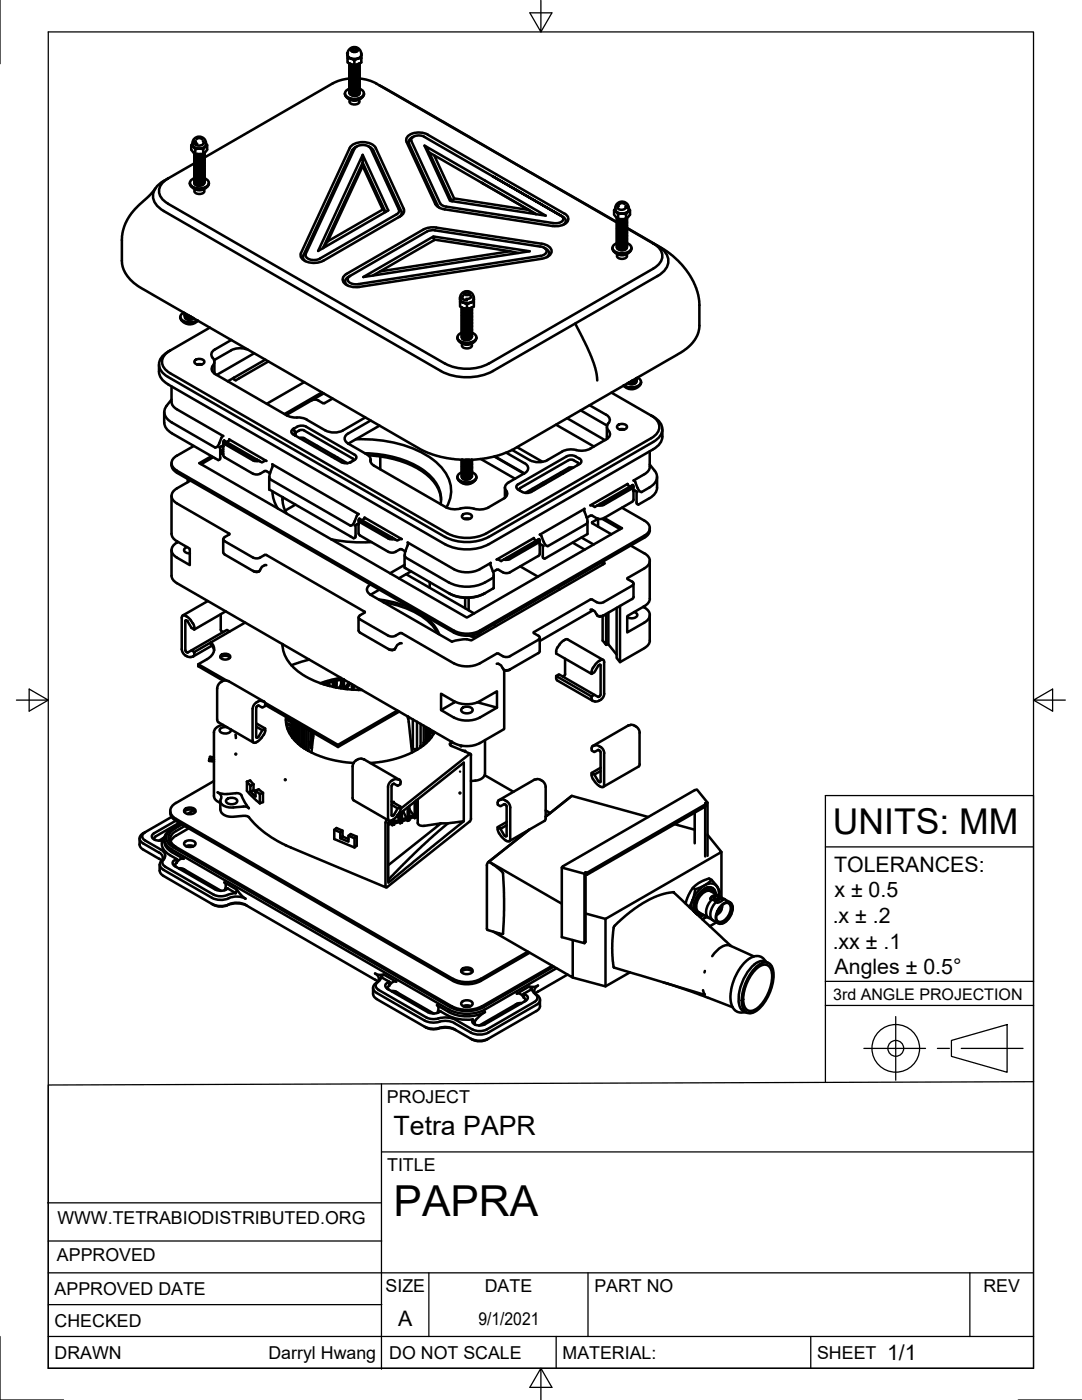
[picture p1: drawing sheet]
<svg xmlns="http://www.w3.org/2000/svg" width="216mm" height="279mm" viewBox="0 0 216 279" stroke-linecap="round" stroke-linejoin="round" font-family="sans-serif">
<defs><g id="words">
<text font-size="8.5" x="78.5" y="242.8">PAPRA</text>
<text font-size="7.1" x="166.2" y="166.5">UNITS: MM</text>
<text font-size="5.3" x="78.5" y="226.5">Tetra PAPR</text>
<g font-size="4.3">
<text x="166.4" y="174">TOLERANCES:</text>
<text x="166.5" y="179.1">x ± 0.5</text>
<text x="166.2" y="184.2">.x ± .2</text>
<text x="166.2" y="189.3">.xx ± .1</text>
<text x="166.5" y="194.4">Angles ± 0.5°</text>
<text x="79.5" y="264.5">A</text>
<text x="177" y="271.4">1/1</text>
</g>
<g font-size="3.5">
<text x="77.2" y="220">PROJECT</text>
<text x="77.3" y="233.7">TITLE</text>
<text x="11.5" y="244.2">WWW.TETRABIODISTRIBUTED.ORG</text>
<text x="11.4" y="251.7">APPROVED</text>
<text x="76.9" y="257.8">SIZE</text>
<text x="96.7" y="257.8">DATE</text>
<text x="118.6" y="257.8">PART NO</text>
<text x="196.2" y="257.8">REV</text>
<text x="10.9" y="258.5">APPROVED DATE</text>
<text x="10.9" y="264.8">CHECKED</text>
<text x="95.5" y="264.5">9/1/2021</text>
<text x="10.9" y="271.2">DRAWN</text>
<text x="53.6" y="271.3">Darryl Hwang</text>
<text x="77.7" y="271.2">DO NOT SCALE</text>
<text x="112.2" y="271.2">MATERIAL:</text>
<text x="163" y="271.2">SHEET</text>
</g>
<text font-size="3.2" x="166.2" y="199.7">3rd ANGLE PROJECTION</text>
</g></defs>
<!-- layer: Visible -->
<g fill="none" stroke="#000" stroke-width=".51">
<path d="M66.4 16.7l-25.6 14.8M68.8 18.6v.2M69.3 11.6h.6l.8 .4v.9l-.8-.1-.6-.3zM69.3 10.6v1M69.4 10.9a1.02 1.02 0 0 0 1.3 .9 1.02 1.02 0 0 0 1.4-.9M69.6 9.9l.6-.4 .9-.1 .7 .5 .3 .6a1.01 1.01 0 0 1-.9 1.2 1.33 1.33 0 0 1-1.9-.9zM69.7 12.7l.2 .4 .7 .3 .8-.1 .3-.4M69.7 13l.3 .5 .6 .2 .8-.1 .3-.4M69.7 13.3l.2 .4 .7 .3 .8-.1 .3-.5M69.7 13.6l.3 .5 .6 .2 .8-.1 .3-.5M69.7 13.9l.2 .4 .7 .3 .9-.2 .2-.4M69.7 14.2l.3 .4 .6 .2h.8l.3-.5"/>
<path d="M69.7 14.4l.2 .4 .7 .3 .9-.1 .2-.4M69.7 14.7l.3 .5 .6 .2 .8-.1 .3-.4M69.7 15l.2 .5 .7 .2 .9-.1 .2-.4M69.7 15.3l.2 .4 .7 .3 .8-.1 .3-.4M69.7 15.6l.2 .4 .7 .3 .8-.1 .3-.5M69.7 15.9l.3 .5 .6 .2 .8-.1 .3-.5M69.7 16.2l.2 .4 .7 .2 .8-.1 .3-.4M69.7 16.4l.2 .5 .7 .2 .8-.1 .3-.4M69.7 16.7l.2 .5 .7 .2 .9-.1 .2-.4M69.7 17l.2 .5 .7 .2 .8-.1 .3-.4M69.7 17.3l.2 .4 .7 .3 .8-.1 .3-.4M69.7 17.6l.3 .5 .6 .2 .8-.1 .3-.4"/>
<path d="M69.7 17.9l.2 .4 .7 .3 .9-.2 .2-.4M69.7 18.2l.2 .4 .7 .2h.8l.3-.5M69.7 18.5l.2 .3 .7 .3 .8-.1 .3-.4M69.7 12.7l.2 .4 .7 .3 .9-.2 .2-.2v-.3M69.7 12.9l.2 .5 .8 .3 .8-.2 .2-.2v-.3M69.7 13.2l.2 .5 .7 .2 .8-.1 .3-.2v-.3M69.7 13.5l.2 .5 .8 .2 .8-.2 .2-.4M69.7 13.8l.2 .4 .7 .3 .8-.1 .3-.2v-.3M69.7 14l.2 .6 .8 .2 .8-.2 .2-.4M69.7 14.3l.2 .5 .7 .3 .8-.1 .3-.2v-.3M69.7 14.6l.2 .5 .8 .3 .8-.2 .2-.2v-.2M69.7 14.9l.2 .5 .7 .3 .8-.2 .2-.1 .1-.4"/>
<path d="M69.7 15.2l.2 .5 .8 .3 .8-.3 .2-.4M69.7 15.5l.2 .4 .7 .3 .8-.1 .3-.2v-.3M69.7 15.7l.2 .6 .8 .2 .8-.2 .2-.4M69.7 16l.2 .5 .7 .3 .8-.1 .3-.2v-.3M69.7 16.3l.2 .5 .8 .3 .8-.2 .2-.4M69.7 16.6l.2 .5 .7 .3 .9-.2 .2-.5M69.7 16.9l.2 .5 .8 .3 .8-.2 .2-.5M69.7 17.2l.2 .5 .7 .2 .8-.1 .3-.2v-.3M69.7 17.5l.2 .5 .8 .2 .8-.2 .2-.4M69.7 17.8l.2 .4 .7 .3 .8-.1 .2-.2 .1-.3M69.7 18l.2 .6 .8 .2 .8-.2 .2-.1v-.3M69.7 18.3l.2 .5 .7 .3 .8-.1 .3-.3v-.2"/>
<path d="M69.7 17.6h.1M69.7 17.9h.1M69.7 18.5h.1M69.7 15.7l-1.8 .3-1.5 .7M69.7 17.7a.94 .94 0 0 0-.9 1 .94 .94 0 0 0 1 .9 2.14 2.14 0 0 0 2.8-.9 1.12 1.12 0 0 0-.9-1M69.8 12.7l.5 .4h.7l.5-.1 .2-.3-.2 .2-.7 .2-.6-.1-.4-.3M69.9 19.9l-.2 .2a.92 .92 0 0 0 1.4 .7 .61 .61 0 0 0 .6-.7l-.1-.2M70 9.9a.8 .8 0 0 0 .7 .5 .8 .8 0 0 0 .8-.5M70.1 9.8l.2-.2 .4-.1 .5 .2 .1 .1M70.2 10.1l.3 .3 .5-.1 .2-.2M70.3 9.6a.63 .63 0 0 1 1 .3 .63 .63 0 0 1-.6 .3 .63 .63 0 0 1-.5-.5zM70.4 13.1h.7"/>
<path d="M70.4 13.4h.7M70.4 13.7h.7M70.4 13.9h.7M70.4 14.2h.7M70.4 14.5h.7M70.4 14.8h.7M70.4 15.1h.7M70.4 15.4h.7M70.4 15.7h.7M70.4 16h.7M70.4 16.2h.7M70.4 16.5h.7"/>
<path d="M70.4 16.8h.7M70.4 17.1h.7M70.4 17.4h.7M70.4 17.7h.7M70.4 17.9h.7M70.4 18.2h.7M70.4 18.5h.7M70.4 18.8h.7M70.5 9.7l-.3 .2M71 9.7l.3 .2-.4-.2h-.5l-.3 .2M71.7 13.2h.1M71.7 14.3h.1"/>
<path d="M71.7 15.5h.1M71.7 16.6h.1M71.7 17.4v.1M71.7 17.7v.1M71.7 18.3h.1M71.7 18.6h.1M71.7 15.7l1.8 .3 1.6 .7 48 27.7M72.1 10.6h.1M72.1 10.6v1M72.1 11.6v.9l-1.4 .4M72.1 11.6l-.6 .1-.8 .3M72.5 19.1a2.11 2.11 0 0 1-3.5 0"/>
<path d="M72.6 18.6a1.51 1.51 0 0 1-1.9 1.3 1.78 1.78 0 0 1-1.9-1.1M75.7 17l28.5 16.5M31.1 37.5l-1.1 1.4-3.1 2.9-.9 1.1-.9 1.6-.7 2.5-.1 5a7 7 0 0 0 4 5.6l55.7 32.1 2.9 1.2 2.7 .6 3.4 .3 3.1-.2 3.4-.7 3.1-1.3 33.2-19.2 1.6-1.2 1.2-1.3 .7-1.3 .2-1.1v-5.3l-.6-2.7-1.2-2.4-1.8-2.5-2.1-1.9-1.4-1-7.3-4.2M33.5 35.6a2.6 2.6 0 0 0-1.2 4l1.2 1 55.3 32a9.7 9.7 0 0 0 8.7 0l32.8-19M37.9 36.5a1.51 1.51 0 0 0 1.9 1.2 1.51 1.51 0 0 0 1.9-1.2M38.2 29l.8 .8v.9M38.4 28.7l-.2 .3v.9l.8 .8M38.7 27.8l.6-.5h.9l.6 .4 .3 .7a1.03 1.03 0 0 1-1.3 1.3 1.07 1.07 0 0 1-1.4-1.1zM38.8 30.6l.3 .3 .8 .1 .5-.1 .3-.4-.3 .4-.6 .2-.8-.2zM38.8 32.6l-6.1 3.5a3.2 3.2 0 0 0-1.8 4.3l1 1.2 .8 .5 55.3 31.9a11.5 11.5 0 0 0 10.4 0l16.4-9.4M38.8 32.5v.1M38.8 34h.1"/>
<path d="M38.8 34.2v.1M38.8 34.8h.1M38.8 35.1h.1M38.8 36h.1M38.8 35.6a.94 .94 0 0 0-.9 .9 .94 .94 0 0 0 .9 .9 2.14 2.14 0 0 0 2.9-.9 1.12 1.12 0 0 0-.9-.9M38.9 37.8l-.1 .2a.92 .92 0 0 0 1.3 .7 .61 .61 0 0 0 .7-.7l-.2-.2M39 29.8l.6-.1 1 .1v.9M39 30.7l.8 .1 .8-.1M39.2 27.8l.6-.2 .5 .2M39.3 30.7l.7 .1M39.4 30.7l.6 .1M39.4 31h.7"/>
<path d="M39.4 31.3h.7M39.4 31.6h.7M39.4 31.9h.7M39.4 32.2h.7M39.4 32.4h.7M39.4 32.7h.7M39.4 33h.7M39.4 33.3h.7M39.4 33.6h.7M39.4 33.9h.7M39.4 34.5h.7M39.4 35h.7"/>
<path d="M39.4 35.6h.7M39.4 36.2h.7M39.4 36.7h.7M40.1 34.2h-.7M40.1 34.7l-.7 .1M40.1 35.3h-.7M40.1 35.9h-.7M40.1 36.4l-.7 .1M40.5 28.2l.2 .2-.1 .3-.8 .4-.9-.3-.1-.3 .2-.3-.1 .3 .4 .2-.3-.4M40.8 30.5l-.2 .6-.7 .2-.8-.1-.3-.2v-.3M40.8 30.8l-.2 .5-.7 .3-.8-.1-.3-.2v-.3M40.8 31.1l-.2 .5-.7 .3-.8-.1-.3-.2v-.3"/>
<path d="M40.8 31.4l-.2 .5-.7 .3-.8-.2-.3-.1v-.4M40.8 31.7l-.2 .5-.7 .2-.8-.1-.3-.1v-.4M40.8 32l-.2 .5-.7 .2-.8-.1-.2-.1-.1-.4M40.8 32.3l-.2 .5-.7 .2-.8-.1-.3-.2v-.3M40.8 32.5l-.2 .6-.7 .2-.8-.1-.3-.2v-.3M40.8 32.8l-.2 .6-.7 .2-.8-.1-.3-.2v-.3M40.8 33.1l-.2 .5-.7 .3-.8-.2-.3-.1v-.3M40.8 33.4l-.2 .5-.7 .3-.8-.2-.3-.1v-.4M40.8 33.7l-.2 .5-.7 .3-.8-.2-.3-.2v-.3M40.8 34l-.2 .5-.7 .2-.8-.1-.3-.2v-.3M40.8 34.2l-.2 .6-.7 .2-.8-.1-.2-.1-.1-.4M40.8 34.5l-.2 .6-.7 .2-.8-.1-.3-.2v-.3"/>
<path d="M40.8 34.8l-.2 .5-.7 .3-.8-.1-.2-.2-.1-.3M40.8 35.1l-.2 .5-.7 .3-.8-.1-.3-.2v-.3M40.8 35.4l-.2 .5-.7 .3-.8-.2-.2-.1-.1-.4M40.8 35.7l-.2 .5-.7 .2-.8-.1-.3-.1v-.4M40.8 36l-.2 .5-.7 .2-.8-.1-.2-.1-.1-.4M40.8 36.3l-.2 .5-.6 .2-.9-.1-.3-.2v-.3M40.8 30.7l-.2 .4-.7 .2-.9-.1-.2-.4M40.8 30.9l-.2 .5-.8 .2-.8-.1-.2-.4M40.8 31.2l-.2 .4-.7 .3-.9-.1-.2-.4M40.8 31.5l-.2 .5-.8 .2-.8-.2-.2-.3M40.8 31.8l-.2 .4-.7 .3-.9-.2-.2-.4M40.8 32.1l-.2 .4-.8 .3-.8-.2-.2-.4"/>
<path d="M40.8 32.4l-.2 .4-.7 .3-.8-.1-.3-.4M40.8 32.7l-.2 .4-.8 .3-.8-.2-.2-.4M40.8 33l-.2 .3-.7 .3-.8-.1-.3-.4M40.8 33.2l-.2 .5-.8 .2-.8-.2-.2-.3M40.8 33.5l-.2 .4-.7 .3-.9-.1-.2-.4M40.8 33.8l-.3 .5-.7 .2-.8-.2-.2-.3M40.8 34.1l-.2 .4-.7 .3-.8-.1-.3-.4M40.8 34.4l-.2 .4-.8 .3-.8-.2-.2-.4M40.8 34.7l-.2 .4-.7 .2-.8-.1-.3-.4M40.8 35l-.3 .4-.7 .2-.8-.1-.2-.4M40.8 35.2l-.2 .4-.7 .3-.8-.1-.3-.4M40.8 35.5l-.2 .5-.8 .2-.8-.2-.2-.3"/>
<path d="M40.8 35.8l-.2 .4-.7 .3-.8-.1-.3-.4M40.8 36.1l-.2 .4-.8 .3-.8-.2-.2-.4M40.8 36.4l-.2 .4-.7 .3-.8-.2-.3-.2M40.8 30.7h.1M40.8 31.8h.1M40.8 33h.1M40.8 33.8h.1M40.8 34.1h.1M40.8 34.7h.1M40.8 34.9v.1M40.8 35.8h.1M41.1 28.8a1.23 1.23 0 0 1-1.7 .8l-.8-.3-.2-.5"/>
<path d="M41.1 28.7l.2 .3v.9l-.7 .8M41.3 29l-.7 .8M41.6 37a2.11 2.11 0 0 1-3.6 0M70 29.2a3.8 3.8 0 0 1 4.8 0l5.8 12.5a1.13 1.13 0 0 1-.7 1.5l-15.4 8.8a4 4 0 0 1-4.2-.3l-.3-.8v-.4zM70.3 30l-9.8 21M71.2 29.3l-.9 .7M72.4 30.9l5.1 11.1-14 8.1 8.9-19.2v1.5l-7.9 17.1 .9-1.3 7-15.1v-.7l4.5 9.9-.5-.5-4-8.7M73.6 29.3l.6 .3 .3 .4 5.6 12.1a.95 .95 0 0 1-.6 1.3M74 29.7l5.6 12.1M74 29.7a2.18 2.18 0 0 0-3.3 0l-9.7 21a1.27 1.27 0 0 0 1.6 1.2l1.2-.3M82.1 28.2l5.7 12.3a1.53 1.53 0 0 0 1.2 .7l21.5 3.3M82.1 28.1a1.15 1.15 0 0 1 1.5-1.1l1.1 .3 13.6 7.9"/>
<path d="M82.1 27.5a.89 .89 0 0 0-.5 1.1l5.7 12.4 .4 .5M82.5 27.3l-.4 .2M84.7 29.1l5.1 11 19.1 2.9-24.2-13.9 1 1.3 4.4 9.7M85.7 30.4l.9 .6 4 8.6-.3 .6M86.6 31l9.5 5.4M90.6 39.6l14.9 2.3M96.1 36.4l10.9 6.3zM104.2 33.5l17.8 10.2 1.1 .7 .2 .4 .7 .2 .7-.1 .4-.4v-.3M60.5 51a.88 .88 0 0 0 .4 1.1M69.8 55.1a1.15 1.15 0 0 0-.8 1.5l.3 .4M69.9 55.1l-.4 .2a.99 .99 0 0 0 1.1 1.4h.9M76.4 41.8l-11 6.4"/>
<path d="M79.6 41.8a.74 .74 0 0 1-.4 1l-15.4 8.8M84.5 45.8l-15.3 8.9a1.23 1.23 0 0 0-.8 1.3 1.23 1.23 0 0 0 1.1 1 4.1 4.1 0 0 0 2.2 .3l36.4-5.7a2 2 0 0 0 2-1.5 2 2 0 0 0-2-1.5M85.2 46.2l-15.4 8.9M86.5 47.2l19.2 2.9-33.2 5.2 14-8.1 .1 .7M86.8 46l21 3.2M86.8 46h-.9l-.7 .2M87 45.4l21.1 3.2M87.1 45.4l-1.7 .1-.9 .3M91.8 59.4v.3a.46 .46 0 0 0 0 .5 .46 .46 0 0 0 .5 .2l.9 .3M91.8 59.7l.1-.7 .2-.3 .4-.4 .5-.2 .6 .1 .6 .4 .3 .6v.5M91.8 59.7a1.57 1.57 0 0 0 2.8 0M91.8 59.7a1.58 1.58 0 0 0 2.8 0"/>
<path d="M91.8 59.6v.1M92.4 59l-.2 .3 .1 .3 .9 .4M92.6 58.6l.6-.2 .5 .2M92.8 58.3a.63 .63 0 0 1 .9 .3 .63 .63 0 0 1-.6 .3 .63 .63 0 0 1-.5-.4zM93.9 59l.1 .3-.2 .2-.8 .1M94.5 59.4h.1M94.5 59.6l.1 .1M94.6 59.4v.9M101.8 50.1l-26 4.1M103.4 50.5l-16.6-2.7-12.4 7.2M107.8 49.2a.97 .97 0 0 1 1 .4 .97 .97 0 0 1 0 1l-1 .5-36.3 5.6M108.6 49.4a1.14 1.14 0 0 1 .8 1.6l-.3 .3"/>
<path d="M112 43.1l-13.7-7.9 14 8.1a.84 .84 0 0 1 .6 .7 .84 .84 0 0 1-.4 .8M112 43.1l.3 .2a.89 .89 0 0 1-1 1.2h-.8M112.6 42.7l-27.2-15.8a3.5 3.5 0 0 0-4.3 .6v.8l5.8 12.4a2.33 2.33 0 0 0 1.8 1.1l21.5 3.3M112.7 42.6a1.16 1.16 0 0 1 .7 1.3 1.16 1.16 0 0 1-1.1 1l-1 .2h-1.1M122.2 49.5v.1M122.2 49.6a1.96 1.96 0 0 0 2.5 1 1.36 1.36 0 0 0 1.3-1M122.5 42l.8 .7v.9l-.8-.8zM122.8 41.7l-.3 .3M123.1 43.6v.1M123.1 44.5h.1M123.1 45.6v.1M123.1 46.8h.1"/>
<path d="M123.1 47.9h.1M123.1 48.5h.1M123.1 48.8h.1M123.1 49.1h.1M123.2 43.5l.8 .4 .8-.2M123.3 50.8l-.2 .2a.92 .92 0 0 0 1.4 .6 .61 .61 0 0 0 .6-.6l-.1-.2M123.3 42.7h1.6v.9M123.3 43.6l.5 .1 1.1-.1M123.4 41.1l-.2 .2 .1 .3 .6 .3 .8-.2 .2-.4M123.4 40.8v.1M123.7 44.1h.7M123.7 44.7h.7"/>
<path d="M123.7 45.3h.7M123.7 45.8h.7M123.7 46.4h.7M123.7 47h.7M123.7 47.6h.7M123.7 48.1h.7M123.7 48.7h.7M123.7 49.3h.7M123.7 49.9h.1M124.4 43.8l-.7 .1M124.4 44.4h-.7M124.4 45h-.7"/>
<path d="M124.4 45.6h-.7M124.4 46.1h-.7M124.4 46.7h-.7M124.4 47.3h-.7M124.4 47.8l-.7 .1M124.4 48.4h-.7M124.4 49h-.7M124.4 49.6h-.7M124.4 49.8l-.6 .1M124.7 40.7l-.6-.2-.5 .3M124.8 43.6l-.3 .2-.7 .1-.7-.4 .1 .4 .6 .2 .9-.1 .4-.5-.2 .4-.8 .3-.8-.2-.2-.3M124.9 41.1l.2 .4"/>
<path d="M124.9 42.7l.8-.7v.8l-.8 .8M124.9 41.2l.4 .2M125.1 43.6v.3l-.2 .3-.8 .2-.9-.2-.1-.4M125.1 43.9l-.2 .5-.7 .3-.9-.2-.2-.4M125.1 44.5l-.2 .5-.7 .3-.9-.2-.2-.5M125.1 44.8v.3l-.2 .2-.8 .3-.9-.3-.1-.4M125.1 45.1l-.2 .5-.7 .2-.9-.1-.2-.5M125.1 45.4v.2l-.2 .3-.8 .2-.9-.2-.1-.4M125.1 45.6l-.2 .5-.7 .3-.9-.2-.2-.4M125.1 45.9v.3l-.2 .3-.8 .2-.9-.2-.1-.4M125.1 46.2l-.2 .5-.7 .3-.9-.2-.2-.4M125.1 46.5v.3l-.2 .2-.8 .3-.9-.2-.1-.4"/>
<path d="M125.1 46.8l-.2 .5-.7 .3-.9-.2-.2-.5M125.1 47.1v.2l-.2 .3-.8 .3-.8-.2-.2-.5M125.1 47.3l-.2 .6-.7 .2-.9-.2-.2-.4M125.1 47.6v.3l-.2 .3-.8 .2-.9-.2-.1-.4M125.1 47.9l-.2 .5-.7 .3-.9-.2-.2-.4M125.1 48.2v.3l-.2 .2-.8 .3-.9-.2-.1-.4M125.1 48.5l-.2 .5-.7 .3-.9-.2-.2-.5M125.1 48.8v.3l-.2 .2-.8 .3-.9-.3-.1-.4M125.1 49.1l-.2 .5-.7 .2-.9-.1-.2-.5M125.1 49.4l-.1 .2-.3 .3h-.9M125.1 43.8l-.3 .5-.6 .2-.8-.2-.3-.4M125.1 44l-.2 .5-.8 .2-.8-.1-.2-.4"/>
<path d="M125.1 44.3l-.3 .6-.6 .1-.7-.1-.4-.4M125.1 44.6l-.2 .4-.8 .3-.8-.2-.2-.3M125.1 44.9l-.3 .5-.6 .2-.8-.1-.3-.4M125.1 45.2l-.2 .4-.8 .3-.8-.2-.2-.4M125.1 45.5l-.3 .5-.6 .2-.8-.1-.3-.4M125.1 45.8l-.2 .4-.8 .3-.8-.2-.2-.4M125.1 46.1l-.3 .5-.6 .1-.8-.1-.3-.4M125.1 46.3l-.2 .5-.8 .2-.8-.1-.2-.4M125.1 46.6l-.3 .5-.6 .2-.7-.1-.4-.4M125.1 46.9l-.2 .4-.8 .3-.8-.2-.2-.3M125.1 47.2l-.3 .5-.6 .2-.8-.1-.3-.5M125.1 47.5l-.2 .4-.8 .3-.8-.2-.2-.4"/>
<path d="M125.1 47.8l-.3 .5-.6 .2-.7-.1-.4-.5M125.1 48l-.2 .5-.8 .2-.8-.1-.2-.4M125.1 48.3l-.3 .6-.6 .1-.7-.1-.4-.4M125.1 48.7l-.2 .3-.8 .3-.7-.1-.3-.4M125.1 49l-.3 .4-.6 .2-.7-.1-.4-.4M125.1 49.2l-.2 .4-.8 .3-.8-.2-.2-.4M125.1 45.5h.1M125.1 48.6v.1M125.1 48.9v.1M125.1 45.6l5.2 3M125.1 48.5a.94 .94 0 0 1 .9 1 .94 .94 0 0 1-.9 .9 2.14 2.14 0 0 1-2.9-.9 1.12 1.12 0 0 1 .9-1M125.5 41.7l.2 .3"/>
<path d="M125.5 41.7a1.23 1.23 0 0 1-1.7 .9l-.9-.4-.1-.5M125.5 41.8a1.58 1.58 0 0 1-2.7 0v-.5l.4-.7 .4-.3 .6-.1 .5 .2 .5 .4 .3 .5v.5M125.9 50a2.11 2.11 0 0 1-3.6 0M126 49.5v.1M130.3 48.6a5.2 5.2 0 0 1 3 2.8 3.3 3.3 0 0 1-2.1 3.7l-16.4 9.5 2.3 4.6 1.1 2.4 .8 2.7 .2 1.6M130.4 48.6a2.6 2.6 0 0 1 1.2 4l-1.2 1M31.7 72.7a3.4 3.4 0 0 0 1.8 4M33.5 76.7l55.3 31.9M33.9 69.9a2.4 2.4 0 0 0-1.6 2.3 2.4 2.4 0 0 0 1.7 2.3l55.2 31.9a8.7 8.7 0 0 0 7.9 0l32.8-18.9M34 70a3.2 3.2 0 0 0-2.2 3 3.3 3.3 0 0 0 1.7 2.2l55.3 31.9a9.6 9.6 0 0 0 8.7 0l32.8-18.9a2.62 2.62 0 0 0 1.3-4l-1.2-1-8.4-4.8M34.2 77.1v3.1a1.76 1.76 0 0 0 1.1 1.5M34.2 79.7a3.2 3.2 0 0 0-1.4 2.8 2.74 2.74 0 0 0 1.5 1.8l8.6 5a.94 .94 0 0 0 .9-.8l.4-1.1"/>
<path d="M36 63.2a1.31 1.31 0 0 0 1.3 1.2h1.4l.8-.4a2.08 2.08 0 0 1-3.4-.2M36.7 62.4a.86 .86 0 0 0-.7 .8 .86 .86 0 0 0 .7 .9l1.2 .2 .8-.1 .7-.3M36.9 62.7l.1 .3 .3 .2h.8h-.7M36.9 62.5l.2 .3 .5 .1M36.9 63l.1 .3 .5 .2 .9-.1M36.9 63h.1M36.9 62.5l.6 .4M36.9 62.6l.1 .4 .4 .2h.6M36.9 62.9v.2l.3 .3 .6 .1 .6-.1M36.9 63.2l.1 .3 .4 .2h.8l.4-.2M36.9 63.4l.8 .4 1-.3M37.4 62.9l.3 .1"/>
<path d="M38.2 63.5h-.8M38.9 72a1.25 1.25 0 0 1 1.9 .2 1.16 1.16 0 0 1-2 0zM39.3 72.7h1zM41.9 65.4l-7.9 4.6M42.5 73a1.03 1.03 0 0 0 .5 1.7l14.3 8.2 1.1 .4 1.7 .1 .8 .2 4 2.3a4 4 0 0 0 3.6 0l4.4-2.6M42.8 72.2l-.1 2.3M46.1 67.9l-3.2 1.8a1.13 1.13 0 0 0-.2 2 1.08 1.08 0 0 1-.2 1.3M46.2 67.8l-.1 .1M46.7 75.4h.1M46.7 75.4v.3M46.7 75.7l.3 .2M49.4 69.7a4.4 4.4 0 0 0-3.3 .2l-3.4 2"/>
<path d="M50.7 70.5l-7.5 4.3M52.9 71.8l-7.5 4.3M53.6 72.1l-6.6 3.8M60.7 76.3l-7.5 4.3M62.1 79.9a1.57 1.57 0 0 1 1.4 0M63.5 79.9l.9 .6M64.2 78.3l-7.4 4.3M64.6 78.5l-7.5 4.3M66.4 79.5l-1.6 1M91.3 67.3a1.51 1.51 0 0 0 1.9 1.2 1.51 1.51 0 0 0 1.9-1.2M91.8 60.3v.9l.7 .3 .7 .1M92.2 61.4l.2 .3 .6 .3 .8-.1 .4-.5"/>
<path d="M92.2 61.6l.2 .4 .7 .3 .8-.2 .3-.4M92.2 61.9l.2 .4 .6 .2 .8-.1 .4-.4M92.2 62.1l.2 .4 .7 .3 .8-.1 .3-.4M92.2 62.4l.2 .4 .6 .3 .8-.1 .4-.4M92.2 62.7l.2 .4 .7 .3 .8-.2 .3-.4M92.2 63l.2 .4 .6 .3 .8-.1 .4-.4M92.2 63.3l.2 .4 .7 .3 .8-.2 .3-.4M92.2 63.6l.2 .4 .6 .2 .8-.1 .4-.4M92.2 63.8l.2 .5 .7 .2 .8-.1 .3-.4M92.2 64.2l.2 .3 .6 .3 .8-.1 .4-.4M92.2 64.4l.2 .4 .7 .3 .8-.2 .3-.3M92.2 64.7l.2 .4 .6 .3 .8-.1 .4-.4"/>
<path d="M92.2 65l.2 .4 .7 .3 .7-.1 .4-.4M92.2 65.3l.2 .4 .6 .3 .8-.2 .4-.4M92.2 65.6l.2 .4 .7 .3 .8-.2 .3-.4M92.2 65.8l.2 .5 .6 .2 .8-.1 .4-.4M92.2 66.2l.2 .3 .7 .3 .8-.1 .3-.4M92.2 66.4l.3 .5 .5 .2 .8-.1 .4-.4M92.2 66.7l.2 .4 .7 .3 .8-.2 .3-.4M92.2 67l.2 .4 .6 .3 .8-.1 .4-.4M92.2 67.3l.1 .3M92.2 61.8v.1M92.2 63h.1M92.2 64.1v.1"/>
<path d="M92.2 65h.1M92.2 65.3h.1M92.2 66.1v.1M92.2 61.7l.2 .6 .8 .2 .8-.2 .1-.4M92.2 62l.2 .5 .7 .3 .9-.2 .1-.2v-.3M92.2 62.3l.2 .5 .8 .3 .8-.3 .1-.4M92.2 62.6l.2 .5 .7 .3 .9-.2 .1-.3v-.2M92.2 62.9l.2 .5 .8 .2 .8-.2 .1-.4M92.2 63.1l.2 .5 .7 .3 .9-.2 .1-.2v-.2M92.2 63.4l.2 .6 .8 .2 .8-.2 .1-.2v-.2M92.2 63.7l.2 .5 .7 .3 .9-.2 .1-.2v-.2M92.2 64l.2 .5 .8 .3 .8-.2 .1-.4"/>
<path d="M92.2 64.3l.2 .5 .7 .3 .9-.2 .1-.2v-.3M92.2 64.6l.2 .5 .8 .3 .8-.3 .1-.4M92.2 64.9l.2 .5 .7 .2 .9-.2 .1-.2v-.2M92.2 65.2l.2 .5 .8 .2 .8-.2 .1-.4M92.2 65.4l.2 .5 .7 .3 .9-.2 .1-.2v-.2M92.2 65.7l.2 .6 .8 .2 .8-.2 .1-.4M92.2 66l.2 .5 .7 .3 .9-.2 .1-.2v-.3M92.2 66.3l.2 .5 .8 .3 .8-.2 .1-.2v-.3M92.2 66.6l.2 .5 .7 .3 .9-.2 .1-.2v-.3M92.2 66.9l.2 .5 .8 .2 .8-.2 .1-.4M92.2 67.1v.4l.6 .4 .8-.1 .4-.3M92.3 67.6l.5 .3"/>
<path d="M92.3 68.6l-.1 .2a.92 .92 0 0 0 1.3 .7 .61 .61 0 0 0 .6-.7l-.1-.2M92.9 61.6h.7M92.9 61.9h.7M92.9 62.2h.7M92.9 62.5h.7M92.9 62.8h.7M92.9 63.1h.7M92.9 63.4h.7M92.9 63.6h.7M92.9 63.9h.7M92.9 64.2h.7M92.9 64.5h.7"/>
<path d="M92.9 64.8h.7M92.9 65.1h.7M92.9 65.3l.7 .1M92.9 65.6h.7M92.9 65.9h.7M92.9 66.2h.7M92.9 66.5h.7M92.9 66.8h.7M92.9 67.1h.7M92.9 67.4h.7M92.9 67.6h.7M93.9 61.5l-1 .1"/>
<path d="M94 61.4l-.7 .3-.7-.2M94.1 61.4l-.1 .3-.7 .2-.7-.1-.4-.4v.1l.2 .4 .7 .3 .9-.2 .1-.2v-.2M94.1 66.4a.94 .94 0 0 1 1 .9 .94 .94 0 0 1-1 1 2.14 2.14 0 0 1-2.8-1 1.12 1.12 0 0 1 .9-.9M94.2 62h.1M94.2 63.1v.1M94.2 64.3h.1M94.2 65.1v.1M94.2 65.4h.1M94.2 66h.1M94.2 66.3h.1M94.2 67.1v.1M94.6 60.3v.9l-.7 .3-.7 .1v-.9"/>
<path d="M94.6 60.3l-.8 .1-.6 .3M94.9 67.8a2.11 2.11 0 0 1-3.5 0M125.6 76.6h.1M126 76l.6-.1 .4-.4-.4 .4-.6 .2M126.3 76l-.3 .1M126.3 76.6h-.6M127 75.5v.3l-.4 .4-1 .1M127 75.8a1.08 1.08 0 0 1-1.7 .7M127 76.1l-.1 .4-.3 .1h-.9M127 75.7l-.1 .3-.4 .2-.9 .1h.7M127 75.9a1.16 1.16 0 0 1-1.7 .6M127 75.7h.1"/>
<path d="M127.2 75.4a.86 .86 0 0 1 .7 .8 .86 .86 0 0 1-.7 .9l-1.2 .2-.8-.1-.7-.3M127.8 76.7a2.11 2.11 0 0 1-3.4 .2M127.9 76.2a1.26 1.26 0 0 1-1.3 1.2h-1l-1.2-.5M32.8 82.2v2.2a2.63 2.63 0 0 0 1.5 2.1l9.3 5.3M34.2 92.4a1.8 1.8 0 0 0 1.1 1.9M34.2 99v7.5M35.3 81.7l9.3 5.3-.4 .4M35.3 94.3l55.3 32a5.7 5.7 0 0 0 5.1 0l32.9-19a1.74 1.74 0 0 0 1-1.9M35.3 93.9l55.3 32a5.7 5.7 0 0 0 5.1 0l32.9-19a1.57 1.57 0 0 0 1.1-1.5 1.57 1.57 0 0 0-1.1-1.5l-4.5-2.6M35.3 97.5a1.57 1.57 0 0 0-1.1 1.5 1.57 1.57 0 0 0 1.1 1.5M35.3 90.9a1.57 1.57 0 0 0-1.1 1.5 1.57 1.57 0 0 0 1.1 1.5M37.5 95.6v.6"/>
<path d="M38 95.9l-2.7 1.6M38.7 89l-3.4 2M42.2 91l-2.4 1.4 53.4 30.9 30.9-17.9-3.5-2M42.5 91.2l-2.4 1.4M43.9 89.2v2.3l-.3 .3M43.9 90.6h.7M44.2 89.1l-.4 .2M44.2 89h.3M44.5 88.2v2.7M44.5 90.1l-.6 .3M44.5 89.7l-.6 .3M44.6 90.9l.2 .4 5.7 3.2a1.57 1.57 0 0 0 1.4 0"/>
<path d="M44.7 87.9l.1 .1M44.7 87.9l-.1 .3 .2 .4 5.7 3.3 .6 .1h.6M44.8 88l6.9 4M44.8 88l.2 .3 5.7 3.3 .6 .1M45.2 88.2l.5-.3v-.2l7.4 4.3h-.3l-.5 .3-.6-.3M53.7 95.2v2.5l16.3 9.4a.5 .5 0 0 0 .5 .3 .5 .5 0 0 0 .5-.5v-2.1M53.8 94.4l-.8-.4-1.1 .6M53.9 95.7l16 9.2a.94 .94 0 0 0 .9-.9M54.3 92.7v.5a2.69 2.69 0 0 0-.4 2.5M54.3 92.7l17.2 9.9M54.4 98.1l.2 1.7 .8 1.7M56.4 99.2l.1 1.7 .7 1.6"/>
<path d="M56.4 99.2v.6M58.5 86.7l9.6 5.5M58.5 85.6l-.4 .6 .4 .5M58.5 85.6h.1M58.5 85.6a2.24 2.24 0 0 1 2.6-.4l9.6 5.5 .4 .6a1.85 1.85 0 0 1-1.1 .9M58.5 85.6l.4 .7a1.6 1.6 0 0 1 1.8-.4l9.6 5.6 .2 .1-.2 .4M58.5 85.6l.4 .7v.7M59 86.3l-.3 .2 .2 .4M59.8 87.4h.9l8.6 5.1M63.4 89l-.6 .2M64.4 80.4h.4M66.8 91l-.6 .1"/>
<path d="M67.3 91.3l-.6 .1M68.1 92.2l.7 .2 1.1-.2M69.5 88.5l3.7 2.2M70 92.2h-.1M71 87.7a25 25 0 0 1 15.3 4 7.6 7.6 0 0 1 3.5 7.8l-.7 1.8M72.8 90.5a20.8 20.8 0 0 1 12.3 3.8 6.5 6.5 0 0 1 2.8 6.3M73.2 90.7a1.19 1.19 0 0 1 .7 1.1M73.5 90.9a19.8 19.8 0 0 1 12.2 4.3 6.8 6.8 0 0 1 2.3 4.6M73.9 91.8a1.19 1.19 0 0 0 .7 1.1l14.4 8.3M73.9 91.7v.4M74 83.9l-4.5 2.6a1.08 1.08 0 0 0-.7 1 1.08 1.08 0 0 0 .7 1M75.7 84.9l-6.2 3.6"/>
<path d="M75.9 91.1v2.6M91.3 95.3a1.96 1.96 0 0 0 2.5 1 1.36 1.36 0 0 0 1.3-1M91.3 95.2v.1M92.2 92l.2 .4 .7 .3 .8-.2 .3-.3M92.2 92.3l.2 .4 .6 .2h.8l.4-.5M92.2 92.6l.2 .4 .7 .2 .8-.1 .3-.4M92.2 92.8l.2 .5 .6 .2 .8-.1 .4-.4M92.2 93.2l.2 .3 .7 .3 .8-.1 .3-.4M92.2 93.4l.2 .5 .6 .2 .8-.1 .4-.4M92.2 93.7l.2 .4 .7 .3 .8-.1 .3-.5M92.2 94l.2 .4 .6 .3 .8-.1 .4-.5M92.2 94.3l.2 .4 .7 .3 .8-.2 .3-.4"/>
<path d="M92.2 94.6l.2 .4 .6 .2 .8-.1 .4-.4M92.2 94.8l.2 .5 .7 .2 .8-.1 .3-.4M92.2 95.1l.1 .3M92.2 92h.1M92.2 92.3h.1M92.2 92.6h.1M92.2 93.1v.1M92.2 94.3h.1M92.2 91.9l.2 .5 .6 .2 1-.1 .1-.3v-.2M92.2 92.1l.2 .5 .7 .3 .9-.2 .1-.2v-.2M92.2 92.4l.2 .5 .6 .3 1-.2 .1-.2v-.2M92.2 92.7l.2 .5 .7 .3 .9-.2 .1-.2v-.2"/>
<path d="M92.2 93l.2 .5 .6 .3 1-.2 .1-.2v-.3M92.2 93.3l.2 .5 .7 .3 .9-.2 .1-.2v-.3M92.2 93.6l.2 .5 .6 .2 1-.1 .1-.2v-.3M92.2 93.9l.2 .5 .7 .2 .9-.2 .1-.2v-.2M92.2 94.1l.2 .5 .6 .3 1-.2 .1-.2v-.2M92.2 94.4l.2 .5 .7 .3 .9-.2 .1-.2v-.2M92.2 94.7l.2 .5 .6 .3 1-.2 .1-.2v-.3M92.2 95l.1 .4 .6 .3 .8-.1 .3-.3M92.3 95.4l.5 .3M92.3 91.8l.8 .3 .8-.1 .2-.2-.6 .3-.8-.1-.4-.2M92.9 91.8h.7M92.9 92.1h.7"/>
<path d="M92.9 92.4h.7M92.9 92.6h.7M92.9 92.9h.7M92.9 93.2h.7M92.9 93.5h.7M92.9 93.8h.7M92.9 94.1h.7M92.9 94.3h.7M92.9 94.6h.7M92.9 94.9h.7M92.9 95.2h.7M92.9 95.5h.7"/>
<path d="M93.1 91.8h.3M93.6 91.8h-.7M94.1 91.8l-.1 .3-.7 .3-.6-.1-.5-.5 .1 .3 .7 .3 .8-.1 .4-.5M94.1 94.2a.94 .94 0 0 1 1 1 .94 .94 0 0 1-1 .9 2.14 2.14 0 0 1-2.8-.9 1.12 1.12 0 0 1 .9-1M94.2 92.1v.1M94.2 92.4h.1M94.2 93h.1M94.2 93.3h.1M94.2 94.1h.1M94.9 95.7a2.11 2.11 0 0 1-3.5 0M95.1 95.2v.1M95.9 91.6l6.9 3.9"/>
<path d="M98.6 91.1l5.9 3.4M98.7 91.1l5.9 3.4-3.1 1.8a1.07 1.07 0 0 0-.5 1.6M100.8 97.3v2M101 97.9a1.03 1.03 0 0 1-.5 1.6l-3 1.8M101 90.3l3.6 2.1M102.2 89.8l3.5 2a3.9 3.9 0 0 0 3.5 0M103.2 89.2l5 3M103.4 96.7l9.6-5.6a2.32 2.32 0 0 1 3 1l-.4 .5-9.6 5.6-1.1 .2-.7-.2M103.4 97.7l.8 .5M103.4 96.6l-.4 .6 .4 .5M104.7 92.4a1.08 1.08 0 0 1 .7 1 1.08 1.08 0 0 1-.7 1.1M106.2 97.5l.5 .3"/>
<path d="M108 96.5l.4 .3M108.4 96.3l.4 .3M110.9 84.8l7.6 4.3M111.9 94.3l.4 .2M112.2 90.1l-3 1.7M113.2 83.5l7.5 4.3M113.5 91.8l-9.7 5.6-.2 .2 .2 .4M113.5 93.4l-8.7 5M113.5 91.8l.2-.1a1.81 1.81 0 0 1 1.7 .8l-.2 .3M114.4 93.3l-.9 .1M115 89.8l-1.5-.1-1.3 .4M115.9 81.9l5 2.9"/>
<path d="M117.6 80.9l3.3 1.9M121 82.8a1.12 1.12 0 0 1 .2 1.9 1.09 1.09 0 0 0 .3 1.3M121 84.8l.2 .1M121 87.7l-3.6 2-1.4 .3-1-.2M121.1 85.2v2M121.1 87.2l.1 .4M121.4 86a1.03 1.03 0 0 1-.4 1.7M123.2 85a1.25 1.25 0 0 1 1.9 .2 1.16 1.16 0 0 1-2 0zM123.6 85.7h1zM125.2 96.6l-7.4 4.3M125.2 96.8l.6 .3M125.3 96.6v.2"/>
<path d="M126.1 97.5l-5.6 3.3-.6 .1-.7-.1M126.2 96.8l-.2 .4-5.7 3.3-.6 .1M126.3 96.8l-7.1 4.1M126.3 96.8l.1 .2-.3 .5M126.4 97.1v2.6l-.3 .4M126.4 95.9l.4 .3M126.4 97.9h.4l.4 .3M129.6 90.1l.1 3a1.76 1.76 0 0 1-1.1 1.5l-2.2 1.3M129.6 92.7a3.2 3.2 0 0 1 1.5 2.8 4.5 4.5 0 0 1-3.2 2.7 3 3 0 0 1-1.1-2M129.9 82.9a2.39 2.39 0 0 1 1.7 2.3 2.39 2.39 0 0 1-1.7 2.3M131.1 95.2v2.1a2.53 2.53 0 0 1-1.5 2.1l-1.6 1a.5 .5 0 0 1-.6 .2 .5 .5 0 0 1-.4-.4v-2.1M132.2 85.7a3.4 3.4 0 0 1-1.8 3.9l-32.9 19"/>
<path d="M34.2 106.5a1.76 1.76 0 0 0 1.1 1.5M34.2 109.8v5.1a1.76 1.76 0 0 0 1.1 1.5M35.3 100.5l10.4 6v.2l-1.1 .7v.4l5.9 3.5a1.61 1.61 0 0 0 1.4 0M35.3 116.4l55.3 31.9a5.8 5.8 0 0 0 5.1 0l4.9-2.8v-11.8M35.3 108l2.6 1.5v3.3l-2.6-1.5M35.3 108.3a1.57 1.57 0 0 0-1.1 1.5 1.57 1.57 0 0 0 1.1 1.5M35.5 108.2l-.2 .1M37.3 109.2a.63 .63 0 0 0-.5 .7 1.21 1.21 0 0 0 1.1 .5M41.5 120l-5 2.8M44.5 107.6l.1 2.6 .1 .3 6 3.5 .7 .2 .3-.2 .2-.3M50.5 113.9l.6 .2 .6-.1M51.9 111.3l.9-.5h.3l19.7 11.4-1 .6"/>
<path d="M52.8 112.8l-.5 .3-.4 .6M52.8 112.8h.3M58.9 100.7l-2 1.2M66.1 107.6a30.1 30.1 0 0 0 8 .6M71.2 104.6l-.4 .3M71.2 104.6h.4M71.5 103.8v2.7M71.6 102.6l-.3 .1-.5 1.4M71.6 106.5l.3 .4M71.8 103.6l.2 .3 5.7 3.3 .6 .1M71.8 104.2l5.7 3.3M71.8 106.9l5.7 3.2"/>
<path d="M71.9 104.2l-.3-.2 .1-.5 6.6 3.8M72.2 103.8l.5-.3v-.2l7.5 4.3h-.4l-.5 .3-.6-.3M74 116.6a1.08 1.08 0 0 0-.8 1.1 1.08 1.08 0 0 0 .8 1M75.6 119.6a16.6 16.6 0 0 1 11.1 5.3l.9 1.7M75.7 117.7l-1.8 1 16.3 9.4 1.4-.4 1.6-.1M77.5 107.5l.6 .1h.6M78.3 107.3l.4 .3M79.8 109.6a2.06 2.06 0 0 1-2.3 .5M79.8 109.6h.4M80.2 109.6l.7 .4M80.7 110.8l.1 2.5 8.8 5.1a7.4 7.4 0 0 0 6.9 .1M80.7 112.7l-2.9 1.7"/>
<path d="M81 114.6l13.6 7.8M81.3 108.8v-.5l9.3 5.3a5.7 5.7 0 0 0 5.1 0l2.2-1.2v.5a2.63 2.63 0 0 1 .5 2.4M81.3 108.8a2.65 2.65 0 0 0-.4 2.4l8.7 5a8.4 8.4 0 0 0 8.7-.9M82 114l-2.4 1.4M85.7 116.2v1.1M88.8 108.6a9.6 9.6 0 0 0 8.7 0M89 101.2l1.3 .4 2.6-.3 1.7 .2M89.6 118.4a7.9 7.9 0 0 0 7.2 0M92.2 102.8a1.25 1.25 0 0 1 2 .2 1.16 1.16 0 0 1-2 0zM92.7 103.6h.9M92.8 119.3v2.1M93.5 119.3v2.5"/>
<path d="M96.8 118.4l-.3 .1M97.5 101.3l-1.4 .4-1.5-.2M98.4 114.1l.9-.4 1 .5M98.5 114.8v2.6l-1.7 1M99.1 111.7h.4M101 111.4l-1 .6-.5-.3M101.6 111.3l-.6 .1M103.8 113l3.5 2.1M106.5 107.6l.6 .3M106.5 107.6v-.2l-7.4 4.3M107.4 107.7l-6.4 3.7M107.5 107.7l-.3 .3-5.6 3.3"/>
<path d="M107.6 107.6l-.2 .1M107.6 107.6l.1 .2-.3 .5-5.7 3.3-.5 .1h-.7M107.7 107.9v2.6l-.1 .3-5.9 3.4a1.52 1.52 0 0 1-1.4 0M107.7 108.7h.1M107.7 106.7l.4 .3 .4 1.1M107.7 108.7h.4l.4 .3M108.3 108.9l.1 2.4M108.4 111.3l.3 .2M108.5 108.1a.94 .94 0 0 0 .8 .9M111.2 117.3l.5 .3M114.3 108.3l2.4 1.4M116 107.3l2.4 1.4"/>
<path d="M116.6 101.6l-8.9 5.1M116.6 101.5v.3l.5 1.4M117.1 104.5l-7.8 4.5M117.1 103.2a1.29 1.29 0 0 1 0 1.3M117.2 104v2.6l-8.5 4.9M117.8 119.7l-11.3 6.5v.2l1.1 .6v.5l-.2 .2M117.8 102.9l-.7 .4M117.8 100.9h.4l.5 .3 .5-.3M119 103.7l-.9 .6 3.9 2.3M119.3 103.5l-.2 .2M119.3 103.5v1.6M120.2 103.5l3.5 2.1"/>
<path d="M120.2 112.1v.6M120.4 112.1l.3 .3-26.7 15.4-.8-.2M125.2 115.6l.9 .5M125.3 115.4v.2M125.9 108.9l2.7 1.5a1.57 1.57 0 0 1 1.1 1.5 1.57 1.57 0 0 1-1.1 1.5M126.1 116.9l-5.6 3.3a2.33 2.33 0 0 1-2.5-.6l-.2 .1M126.1 100.2l-5.6 3.2a2.33 2.33 0 0 1-2.5-.5h-.2M126.1 119.5l-5.6 3.3M126.1 116.1l.3 .4-.3 .4M126.4 116.5v2.6l-.3 .4M128.6 113.4l-3.4 2M129.6 111.9l.1 7.6a1.76 1.76 0 0 1-1.1 1.5l-3.4 2v3.2l3.4-2"/>
<path d="M36.3 123.3v6.3M36.3 129.6a1.73 1.73 0 0 0 1.8 1.5M37 122.9l.3 .1M37 129.8l.2 .3M37 122.9l-.5-.1-.2 .5M37.1 130.1l.4 .1M37.3 123l.8 .8M37.5 124l-.3-.2-.2 .1v5.9M38.1 123.8l.4 .6M38.2 129.8l-.7 .4M38.5 131l-.4 .1M38.5 124.4l.2 .5 .1 .7"/>
<path d="M41.3 131.6l-1.7 1M42.1 128.2v.4l.4 .6 .2 .6M42.1 128.2l-3.3 1.9-.1 .7-.2 .2M42.1 128.2a2 2 0 0 1-.8 3.4M42.3 128.8l-3.7 2.2M44 131.2a1.36 1.36 0 0 1 1.9 0M44 130.8a1.25 1.25 0 0 1 2 .3 1.16 1.16 0 0 1-2.1 0zM44 122.6v3.1M44.1 125.7l.1 .3M44.2 126l.4 .1M45 122l-6.2 3.6-.6-.3-.7-1.2M45.2 135.8l.4 .1"/>
<path d="M45.2 135.8a1.73 1.73 0 0 0-1.9 1.6v6.3l.1 .3 7.2 4.2M45.2 135.8l-5.6-3.2v.4l5 2.9M45.6 135.9l7.1 4.1M45.8 126l-.5-.3-7.1 4.1 .6 .3M48.9 124.2l-6.8 4M52.2 139.9l.4 .1M52.2 139.9l-.8 .1M52.6 140l.3 .5M56.4 128.8v-.3a7.4 7.4 0 0 0 3.7 5.9 22 22 0 0 0 12.1 3.3M61.7 131.6l-3.6 1.2M64.8 136.5v.2M65.3 136.3l.1 .5"/>
<path d="M65.6 136.2l.2 .7M66.4 136v1.1M66.7 135.9l-.1 1.2M67.1 135.8l-.1 1.4M67.1 136.3v.9M68 137.4l.5-1.1 .1-.7v1.9M68 135.3l-1.9 .4-2.2 .7M68.1 135.7v.8M68.2 135.6l-.1 .7-.5 1M68.6 135.6l-4.1 1M68.9 137.1v.4M68.9 137.1l.4 .1"/>
<path d="M69.3 137.2v.4M69.6 136.2l-.7 .9M69.9 136.4l-.6 .8M70.3 136.6l-.1 1M70.5 136.7l-.3 .3 .3 .1M70.5 137.1v.6M70.8 136.9l-.2 .2M71.5 123.2v2.7M71.6 125.8l.3 .5M71.6 137.3v.4M71.8 126.3l5.9 3.3 .6 .2 .4-.2M71.8 123.6l5.7 3.3"/>
<path d="M71.9 122.8l-.3 .4 .3 .4M71.9 137.5v.2M76.5 120.2a15.5 15.5 0 0 1 10.4 5.5l.5 .8M77.5 126.9a2.33 2.33 0 0 0 2.5-.6l10.6 6.1a5.7 5.7 0 0 0 5.1 0l3.4-1.9 .4-.1 .8 .6M77.5 129.5l.6 .2 .6-.1M78.9 129.3l-.2 .3M80.2 128.4h-.4l-.5 .3-.4 .6M95.2 126.5l.3 .2M95.5 126.4a.87 .87 0 0 1-1.2 .7l-.6-.2M98.5 124.7l.5 .2M99.1 132.5h.4l.5 .3 .3 .6M100.4 133.4a.99 .99 0 0 0 1.4 .2"/>
<path d="M101.6 133.7l-.6 .1-.5-.1M101.7 133.6l-.1 .1M107.4 127.7l-5.6 3.3a1.57 1.57 0 0 1-1.5 0M107.7 127.3v2.6l-.1 .3-5.9 3.4M111 134.9l.5-.3 7.1 4.1-.6 .3M111.2 135.8l7 4M111.2 135.8l-.2-.3v-.6l7 4.1v.4M111.7 128.6l-.6 .8-.1 1 7 4.1 .6-.3 .7-1.3M112.6 134.9l-.3 .1M112.8 127.7l-1.2 .9M112.8 131.5v3.1M112.8 127.6h.5l7 4.1"/>
<path d="M112.8 134.6l-.2 .2M117.8 121.7l.2-.1a1.77 1.77 0 0 1 1.2 1.3M118 139.4l.1 .2a1.27 1.27 0 0 0 1.7 .1M118.3 133.3l-.2 .5-.1 .7M118.3 121.8l-10.6 6.1M118.6 138.7l.7 .4M119.7 132.7l-.3 .2M119.7 139l-.3 .1M119.7 132.7l.1 .1M119.8 131.7l-.7 .5-.8 1.1M119.8 132.8v5.8l-.1 .3M119.9 131.7h.5l.2 .4"/>
<path d="M120.3 122.9l-.6 .1M120.5 122.8l-.2 .1M120.5 122.8l-.6 .2-.7-.1 .5 .1M120.5 132.2v6.3M120.6 138.4a1.57 1.57 0 0 1-.7 1.3M120.9 122.5v6.2l-.7-.9v-4.9M121.4 122.3v6.3l-.5 .1M121.4 128.6l1.6 2M123 121.3v10l.7 .8M123.7 120.9v11.2l4.9-2.8M126.5 122.1a.62 .62 0 0 1 .7 .7 .62 .62 0 0 1-.8 .6h-.7l-.5-.2M128.3 121.1a1.62 1.62 0 0 1 1.4 1.5 1.62 1.62 0 0 1-1.1 1.6"/>
<path d="M129.6 122.7l.1 5.1a1.76 1.76 0 0 1-1.1 1.5M41.7 151.8l1 .2M41.9 151.4l.8 .1M41.9 151l.8 .1M41.9 151v.4M42.7 151.6l-.9-.1-.1 .3M42.7 155.9l-7.6 4.3a1.69 1.69 0 0 0-1.1 1.6 1.69 1.69 0 0 0 1.1 1.6l55.3 31.9a6.1 6.1 0 0 0 5.5 0l9.4-5.4M44 159.9v1.9l.2 .4 .5 .4 1.3 .4 2.5-.2 .9 .1 1.7 1.8 1.7 1.5 3.6 2.2 20.6 8.7M44.1 159.5a1.23 1.23 0 0 0 1.1 1.5l1.4 .1M44.1 159.5a.97 .97 0 0 0-.7-1.4l1.5 .4a6.8 6.8 0 0 1 2.9-.1l.4 .3 .7 1.5 .8 1.1M44.5 144.7l-1.1 .4a1.28 1.28 0 0 0-.7 1.1v12.7l.3 .7 1 .7M45.2 159.6a1.42 1.42 0 0 1 2.1 .3 1.32 1.32 0 0 1-2.2 0z"/>
<path d="M45.3 145.1h-.3a.99 .99 0 0 0-1.2 .7 1.35 1.35 0 0 0 2.3-.1l-.1-.2M47 146.6l.1 .7M49.3 156l.7 .8M49.3 156v1.8l2.5 2.5M49.9 155.8l-.6 .2M49.9 155.8l.7 .7M50 158l1 .9M50.4 141.5v6.2M50.4 147.7l.1 .3a.56 .56 0 0 0 .9 0M50.6 156.5l-.6 .3v1.2l.6-.3M50.6 156.5v1.2M50.6 157.7l.4 .4"/>
<path d="M51 157.8l.8 .7M51.1 144.4l1.8 1a3.1 3.1 0 0 1-1.5 2.6M51.1 145l1.2 .7 .6-.3M51.3 140.9l-.2 .3v5.9l.2 .1M51.4 140.1a1.64 1.64 0 0 0-1 1.4M51.5 140.8l-.2 .1M51.5 147.1l-.2 .1M51.6 157.5l-.6 .3v1.2M51.6 157.5l.9 .7M52.3 145.7l-.8 1.4M52.5 158.2l-.7 .3v1.8M52.5 158.2v1.9l-.7 .2"/>
<path d="M52.9 140.3l14.5 8.4M52.9 140.5v.4l-.6 .3-.8-.4M52.9 140.7l14.5 8.4M57.1 143.7l1.2 .6M57.1 143.1l.1 1.7 .6 1.7 1 1.2 1.7 1.5 2.3 1.3 2 .8 3 .7 2.8 .3M57.1 144.3l1.5 .6M57.1 143.4l1.5 .7M57.1 144.6l1.2 .5M57.2 143.1l-.1 .8M57.3 145.2l1.3 .4M57.4 145.5l1 .3M57.6 146.1l1.2 .3"/>
<path d="M57.8 146.3l.8 .3M58.1 146.9l1 .2-.1 .3M58.3 145.1v.4M58.3 145.1l.3-.2v.7M58.3 144.8v-.5l.3-.2v2.2M58.3 147.2l.7 .1M58.5 143.9v.2M58.6 145.6l-.2 .2v.5M58.8 147.7l.8 .1-.2 .6M58.8 146.4l-.2 .2v.4M58.8 144.1v3M59 147.4v.3"/>
<path d="M59 148l.4 .1M59.1 144.3v3.5M59.2 144.3v3.5M59.6 148.5h.5M59.6 144.5v4M59.8 144.6v3.9M59.9 148.7l.1 .1M60.1 148.5l-.1 .4M60.1 144.8v4.1M60.4 145v4.1M60.5 149.2h.3l-.1 .2M60.8 145.2v4.2"/>
<path d="M60.8 149l.3 .6M61.2 145.5v4.1M61.5 149.8h.1M61.6 148l.4 1.2M61.6 149.8h-.2M61.6 145.7v4.2M62 146v3.2M62.3 149.2h-.3M62.4 146.2v1.2M62.4 146.9l.1 .1M62.6 146.3l-.5 3.9M70.4 159.3l.2 .4 7 4.1"/>
<path d="M70.4 153v6.3M71.1 151.7a1.57 1.57 0 0 0-.7 1.3M72.2 151.4l.4 .1M72.2 151.4h-.6l-.5 .3M72.6 151.5h.1M72.6 151.6l7.1 4M78.1 160l1.8 1v.4M78.1 156.8v5.9M78.4 155.7a1.64 1.64 0 0 0-1 1.4v6.2l.2 .5h.5M78.6 156.4l-.3 .2-.1 .3M79.3 141.8l-11.9 6.9v.4M79.7 155.6a1.22 1.22 0 0 0-1.3 .1"/>
<path d="M79.7 155.6l.2 .5M79.7 142l-12.3 7.1M79.9 156.1v.4l-.5 .3-.8-.4M81.3 142.9l.3 1.2 .6 6.1M81.4 143v.4M81.5 143v.5M82.4 143.6v5.9M82.4 148.9h-.3M82.7 160v3.3M83.1 159.7v3.4l-.3 .2M83.2 149.5v.1M83.2 144v5.6"/>
<path d="M83.2 149.5h-.8M83.4 159.5v4.8M83.4 149.5h-.2M83.9 144.5v4.7M84.3 148.9h-.4l.1 .2M84.5 144.8v3.4l.3 .3M85 145.1v3.2M85 147.5l.4 .4M85 148.3l-.1-.2-.4 .1v.5M85.4 147.4l-.4 .1M85.4 145.3v2.1l.3 .3M85.7 145.5v1.2"/>
<path d="M85.7 146.7l-.3 .1 .6 .4M85.7 146.7l.5 .3M85.8 145.5v.5M86 147.2l-1.7 1.7-2.6 1.5-3.6 1.2-4.2 .7M86.6 146.3l-.6-.4-.3 .2 .8 .4M86.7 146.1l-.7 1.1M89.8 148.6l.3 .3M90.1 148.9l3.8 1.6M90.1 148.9h.1M90.6 143.2l-2.6-1.5v-3.2a9 9 0 0 0 4.5 2 5.7 5.7 0 0 0 3.2-.6l3.5-1.9v3.2l-3.5 2M90.6 143.2a5.7 5.7 0 0 0 5.1 0M90.9 140.1l-2.9 1.6"/>
<path d="M91.8 154h.1M92.1 141.4a1.43 1.43 0 0 1 2.2 .3 1.33 1.33 0 0 1-2.3 0zM92.3 149.8l.5 .1v.1l.1-.1M95.3 140.2l3.9 1M96.7 154.7l5.8 3.3M96.8 147.7v6.6a1.85 1.85 0 0 1-2 1.5l-.8 .1M99.6 159.7a1.65 1.65 0 0 1 2.2 1.4v6.3l-.2 .5-.5-.1M99.6 159.7l-.3 .5M106.6 155.6l-7.1 4.1M106.7 155.6a1.22 1.22 0 0 1 1.2 .1M106.7 155.6h-.1M107.9 155.7a1.61 1.61 0 0 1 1 1.4v6.2l-.2 .5"/>
<path d="M113.9 159l-5 4 5.2-4.2 15.2 4.2M118.3 148.9a1.27 1.27 0 0 1 1.5 .2M118.3 148.9a.72 .72 0 0 0-.3 .9l.6 .3 .7-.4M118.6 154.6l.7 1.3M119.4 149.7l.3 .1 .1 .3v5.9h-.3M119.4 155.8l.1 .2M119.8 153.2l-1.8 1.1a3.5 3.5 0 0 0 1.8 2.7M119.8 153.9l-1.2 .7-.6-.3M119.9 149.1a1.57 1.57 0 0 1 .7 1.2M120.5 150.3v6.3M120.6 156.6l-.2 .4h-.5M125.4 144.8l-7.2 4.1"/>
<path d="M125.8 144.7l.8 .1M125.8 144.7l-.4 .1M126.6 144.8a1.58 1.58 0 0 1 1 1.4M127.6 146.2v6.3M127.6 152.5l-.2 .5-7.1 4.1M27.9 167.3v1.2a1.26 1.26 0 0 0 .7 1.1l3.1 1.8M28.6 166.3a1.08 1.08 0 0 0-.7 1 1.08 1.08 0 0 0 .7 1l3.1 1.9M28.9 166.1l-.3 .2M28.9 166.1a.86 .86 0 0 0-.5 .8 .86 .86 0 0 0 .5 .8l3.2 1.8a1.33 1.33 0 0 1 .3 2.4 .88 .88 0 0 0 .6 1.1l9.7 5.6M31.8 171.4l.5 .4M31.8 170.1a1.16 1.16 0 0 1 .7 1 1.16 1.16 0 0 1-.6 1.1 1.1 1.1 0 0 0 .7 1.4M31.9 172.6v1.2"/>
<path d="M31.9 173.8a1.26 1.26 0 0 0 .7 1M32.4 167.7a2.48 2.48 0 0 0 1.5 3l1.4 .8M32.6 173.6l9.7 5.6a4 4 0 0 0 3.3 .1M32.6 174.8l9.7 5.6M32.6 167.2l-.9 .6M32.8 167.4a2.59 2.59 0 0 0 1.5 2.7l2.3 1.3a1.18 1.18 0 0 0-1.4 .8l-.3 .4 .3 .4M32.8 167l-.7 .8M34 161.8a1.92 1.92 0 0 0 1.1 2M34.2 163l-5.3 3.1M34.3 169.5l55.3 32a7.9 7.9 0 0 0 7.2 0l14.2-8.3M34.5 165.2a2.04 2.04 0 0 0-1.4 1.9 2.04 2.04 0 0 0 1.4 2l55.3 31.9a7.4 7.4 0 0 0 6.7 0M34.8 168.9l55.3 31.9"/>
<path d="M34.9 165.4a1.84 1.84 0 0 0-1.3 1.7 1.84 1.84 0 0 0 1.3 1.8M35.1 163.8l-4.7 2.8a.95 .95 0 0 0 1.2 1.2l.8-.1M35.1 163.9l55.3 31.9a6.1 6.1 0 0 0 5.5 0l9.8-5.7M35.1 166.8l-.7 .5-.3 .6M35.3 171.5l-.1 .7M35.3 171.4a.73 .73 0 0 0-.8 .6 .73 .73 0 0 0 .4 .8l8.1 4.7a2.23 2.23 0 0 0 2.4-.2M35.7 173.3l.9 .1M35.8 164.2l-4.7 2.7-.3 .3 .1 .4M35.8 173.4l1.2 .2M36 164.4l-1.7 1a2.21 2.21 0 0 0-1.5 2 2.21 2.21 0 0 0 1.5 2.1M36.3 164.5l-1.5 .9M36.6 173.5l7.5 4.3"/>
<path d="M36.8 162a1.54 1.54 0 0 1 2.2 0M36.8 168.1a1.43 1.43 0 0 1 2.2 .3 1.33 1.33 0 0 1-2.3 0zM36.8 161.6a1.43 1.43 0 0 1 2.2 .2 1.33 1.33 0 0 1-2.3 0zM36.9 164.8l-1.8 1a1.69 1.69 0 0 0-1.1 1.6 1.69 1.69 0 0 0 1.1 1.6M37.1 168.9a1.84 1.84 0 0 1 1.5 0M37.2 168.9h1.3M37.5 169h.8M37.7 165.3l-2.6 1.5M38.6 161.7l-1.2 .8M44.8 177.7a1.29 1.29 0 0 0 0-1.6l2.5 1.4 .7 1.1 1 .8M45.4 177.3l-.4 .3M45.4 177.3l1.7 .9 .2-.7"/>
<path d="M45.6 179.2a4 4 0 0 1 3.4 .1M46.6 161.1l2.3-.1 .8 .3M47.1 178.2l-.8 .1a4.7 4.7 0 0 1-3.7 .2M66.7 165.6l1.2 .5 .4-.3M67.9 167.3l1.6 .7v-1.2l.5-.3 1.2 .5v1.8l-.5 .3v-1.8M67.9 166.1v1.2l.4-.4M69.5 167.4l-1.2-.5v-1.1l-1.2-.6-.4 .4v1.8l4 1.7M69.5 166.8l1.2 .5 .5-.3M77.2 163.6h.1M77.2 163.6l-.3 .6v12.7M77.5 175.6h.1M77.9 163.8l-.4 .4v11.4"/>
<path d="M78.1 163.8l.1 .2M78.1 160.6l1.3 .7 .5-.3M78.2 164l-.7 .2M78.2 164v.4l-.7 .2M78.2 164.4l.1 .3M78.3 163.7v1M78.4 163.6l-.3 .1M78.4 160.1l.2-.1v.3M78.6 160v.2M78.6 163.4v1.2M78.6 164.6l-.3 .1M79.3 162.8l-.9 .8"/>
<path d="M79.3 162.8l13.2-10.6v11.7l-15 12.3v-.6M79.3 162.7l.4 1M79.4 161.3l-.8 1.4-.3 .1-.1-.1M79.7 163.7v.4M79.7 164.1l-1.1 .2M79.7 163.7l-1.1 .2M79.8 162.3v2M79.9 161.4l13.8-10.9h.2l.1 12.8-.2 .5-16.6 13.3-.2-.1-.1-.1M79.9 161.4l-.1 .6-.6 .8M80.2 162v2.2l-.4 .1-.1-.2M80.5 161.8l.7 1.4M81.2 163.2v.4"/>
<path d="M81.2 163.6l-1 .3M81.2 163.2l-1 .3M81.2 163.6l.2 .2M81.3 161.1v2.7M81.7 163.7l-.4 .1M81.7 160.8v2.9M81.7 161.5l.8 1.2-.8 .3M82.5 162.7v.4M82.8 163.3l-.2-.2-.9 .3M83.1 161.3l.3 .3M83.3 162.7l-.2 .1M83.3 162.3l-.2 .1"/>
<path d="M83.4 164.2l.1 .4 .8 .2 3.7-.5-10.5 8.4M88 164.3h1.4M92.5 163.9l-1.7 .2a3.1 3.1 0 0 0-2.6 1.2l-4.8 4.4-5.9 5.9M97.1 172.7l.3-.7 8.2-6.4-8 6.4 14.5 8.4M97.2 172.7v12.7M97.6 172l1.9 1.4 .8 .7a61.6 61.6 0 0 1 0 12.3l-3-.8-.1-.3M99.3 160.2v.4l.6 .3 .7-.4M99.3 165.5l.3 .8M99.6 166.3l.8 1 .7 .5M99.9 165.4l.7 1.3M100.6 160.5l.3 .1 .2 .3v6l-.5-.2M101.1 164l-1.8 1.1v.4"/>
<path d="M101.1 164.7l-1.2 .7-.6-.3M108.7 163.8l-7.1 4.1M108.9 161.7l.9 .6M112.1 173.1l4.5 1.3M116.8 174.1l.3 .1v.4l-.3-.1M116.8 174.1v13.9l-.2 .2M134.5 178.2v-.1a8.2 8.2 0 0 0-4.1 1l-2.1 1.1-1.6 1.1-1.9 1.5-2.3 2.2-.3 4.2 .1 2.6 .3 1.3M134.6 164.5l4 1.1M134.7 178.3l11.2 10.5M138.2 177.2l-.8 1.5-.6 1.6M138.6 162.2v6.1M140.6 177.4a1.22 1.22 0 0 1 1.3-.2 1.22 1.22 0 0 1 .7 1.1"/>
<path d="M140.7 161v9.9M140.9 160.5l-23.8 13.7M141.2 166.6l2.8 3.4-23.2 13.4-4-1.1M141.2 170.8v-10.6l-2.1-2.6-.5 .1-26.3 15.2-.2 .2v13.9l4.5 1.2v-13.8l.2-.3M141.2 160.2l-.5 .1 .2 .2v.4l-23.8 13.7M141.4 177.1l.3 .1M141.4 177.1l-.5 .1M141.8 179.4l.2 .1M142 175.6l-1.2 1-1.4 .6a.77 .77 0 0 0-.8 .9l-.3 1.4-.8 1.5M142 179.5l.5 .2 .4 .3M142 179.5a3.2 3.2 0 0 0-.9 3.3l.4 .4M142.5 179.1v.4"/>
<path d="M142.5 179.5a.58 .58 0 0 0 1 0M142.6 178.9l.5-.1 .4 .2-.2 .3-.5 .1a.26 .26 0 0 1-.3-.2 .26 .26 0 0 1 .1-.3zM142.9 178.5a1.33 1.33 0 0 0-.8-1.3 1.33 1.33 0 0 0-1.4 .1 4.7 4.7 0 0 0-2.2 4.5M142.9 178.8l-.8 .1-.3 .5M142.9 178.8h.1M142.9 178.7a1.13 1.13 0 0 0-1.1 .7M143.1 176.9l.2 .3a1.45 1.45 0 0 1 .2 1.6M143.1 176.9l-.9-1.1-.7-.5-1.7 .7-1.1 .7-.5 .5 .5 .3M143.1 176.9l.3 1v.9M143.1 176.9a1.89 1.89 0 0 0-2.9 .1 6.4 6.4 0 0 0-2.4 4.2M143.3 178.9l.6 .2M143.5 179.2l.5 .2"/>
<path d="M143.5 179.1v.4M143.8 179l-2-1.1a2.12 2.12 0 0 0-2.4 1.4 2.12 2.12 0 0 0 0 2.7l2 1.2M143.9 179.1l.6 .3M144 170v9.1M144 179.4l.3 .2-.4 .3-.7 .3-.3-.2M144 179.4l.6 .1 1.1 .6M42.3 180.4a4.2 4.2 0 0 0 3.9-.1 4 4 0 0 1 2.8 .3l26.3 15.3M42.3 180.4a3.5 3.5 0 0 0 3.6 .1l1.2-.2a4.4 4.4 0 0 1 2.3 .5M74.4 197.1v1.2a1.35 1.35 0 0 0 .8 1.1l9.9 5.7M74.8 194.3l.9 .3 .9-.1 2.5 1.4a1.15 1.15 0 0 0-1.4 .8l-.3 .4 .3 .4M74.9 194.3a1.06 1.06 0 0 1 .7 .9 1.06 1.06 0 0 1-.6 1 1.06 1.06 0 0 0-.6 1 1.06 1.06 0 0 0 .8 1l9.9 5.7 1.6 .2 2-.4 1 .1 .9 .4 3.3 1.9a3.9 3.9 0 0 0 3.6 0l9.5-5.5a1.06 1.06 0 0 0 .8-1 1.06 1.06 0 0 0-.6-1M75.4 196a.84 .84 0 0 0-.4 .8 .84 .84 0 0 0 .5 .7l9.6 5.6"/>
<path d="M76.1 195l1.6 .9M76.1 195l-.2 .5-.5 .5M76.6 194.5l-.5 .5M77.3 197.3l8.1 4.7a2.17 2.17 0 0 0 2.4-.2M77.7 195.9l-.1 .8M77.7 195.9a.73 .73 0 0 0-.8 .6 .73 .73 0 0 0 .4 .8M78.1 197.8l1 .1 7.5 4.4M78.3 197.9l1.1 .3M92.1 194a1.54 1.54 0 0 1 2.2 0M92.1 193.5a1.43 1.43 0 0 1 2.2 .2 1.33 1.33 0 0 1-2.3 0zM98.4 185.9l15.9 9.2v-7.5M104.5 198.4v.7"/>
<path d="M104.5 198.4a.73 .73 0 0 1 .8 .5 .73 .73 0 0 1-.4 .8M104.9 199.7l-8.1 4.7-.8 .2a1.46 1.46 0 0 1-1.8-.9l.1-.3a9.1 9.1 0 0 1-6.5-1.6M105.6 196.9l.5 .5-1.6 1M106.1 197.4l.4 .8a1.01 1.01 0 0 1 .5 1.5l-9.9 5.8M107.2 198.6a1.06 1.06 0 0 1-.6-1 1.06 1.06 0 0 1 .7-.9l-.7 .3-1-.1-2.5 1.4a1.17 1.17 0 0 1 1.4 .8l.3 .4-.3 .4M107.7 199.5v1.3M110.2 192.7l-14 8.1M110.5 192.9l-14 8.1M113.2 194.5l-6.3 3.8M120.8 183.4v13.5M122.5 193.1l18.1 5.4-.3-.9M125.7 194.1l-4.9 2.8-6.5-1.8"/>
<path d="M132.4 196.1l5.7 1.8 8.1 3.1M138.4 181.2l.1 .7M138.5 181.9l-.1-.7 .1 .8M138.5 180.2l-.1 1.1 .4 .9M138.9 182.4h.2M139.1 182.4h.1M139.2 182.5l.4 .1M140.1 182.5l-.5 .1M140.1 182.5a1.23 1.23 0 0 1-1.5-1.6 4 4 0 0 1 2.8-3.5 1.07 1.07 0 0 1 1.2 .9l-.3-.7-.6-.4-.8 .1-.6 .3-.7 .7-.6 .8-.4 1.1-.1 .9a1.31 1.31 0 0 0 .9 1.5M140.1 182.5h.1M140.4 182.6l-.9 .2M140.5 183.3l-.4 .1"/>
<path d="M140.7 193.8l-.1 .3M140.7 183.2l.3-.2-.9 .5M141.5 183.2l.6 .4M142.1 190.8a4.2 4.2 0 0 1 3.2-2.2l5.2 2.3M142.2 183.7l1.1 .6M142.9 180a3.1 3.1 0 0 0-.9 3.5l.2 .1M142.9 184.1l-1.3 .7M143.2 181.9h.1M143.3 182.4l-.3 .1M143.3 181.7v.2l-.1-.1M143.3 182.4h-.1M143.5 181.4l-.2 .3"/>
<path d="M143.6 181.3h.1M143.6 181.2h.1M143.6 181.4l-.3 .4M143.6 181.2v.1M143.6 181.1v.5l-.4 .4v-.1M143.7 181.3l-.4 .6M143.7 181.3l-.2 .1M144.1 181.1l-.1-.4a1.53 1.53 0 0 1-1 1.8M144.1 180.6a1.31 1.31 0 0 1 1.9-.2 3.1 3.1 0 0 1-2.3 4 1.21 1.21 0 0 1-.8-1.8 4 4 0 0 1 1.2-2zM144.1 180.7a1.13 1.13 0 0 1 1.5-.5 1.13 1.13 0 0 1 .5 1.6 3 3 0 0 1-2.4 2.4 1.13 1.13 0 0 1-.7-1.6 3.7 3.7 0 0 1 1.1-1.9zM144.9 180.2a1.15 1.15 0 0 1 .8 1.8 2.57 2.57 0 0 1-2.3 2l-.4-.4M150.6 193.2a2.59 2.59 0 0 1 2.8-1 3.9 3.9 0 0 1 .8 4.1 8.9 8.9 0 0 1-3.7 5.7 1.61 1.61 0 0 1-1.6 0 1.61 1.61 0 0 1-.8-1.5 9.7 9.7 0 0 1 2.5-7.3z"/>
<path d="M150.7 193.6a2.36 2.36 0 0 1 2.5-.9 3.5 3.5 0 0 1 .7 3.7 8.1 8.1 0 0 1-3.3 5.1 1.46 1.46 0 0 1-1.5 .1 1.46 1.46 0 0 1-.8-1.4 8.8 8.8 0 0 1 2.4-6.6zM153 192l-.5-.5a2.39 2.39 0 0 0-3.6 .3l-1.5 1.9-1.2 2.4-.4 2.5 .1 1.7a2.03 2.03 0 0 0 2.1 1.8l.8-.1M153.3 192.2l-1.1-.4-1.2 .4a9 9 0 0 0-3.4 8.6l.5 .9 .4 .2M84.7 204.9l.9 .3 1.1 .1 2.5-.3 1.4 .4M85.1 205.1a3.7 3.7 0 0 0 2.9 .1 4.7 4.7 0 0 1 3 .4M85.1 203.1a3.1 3.1 0 0 0 2.4 .2M87.2 202.2a1.25 1.25 0 0 0 0-1.6 9.2 9.2 0 0 0 7.3 2.1l1.6-.4 .7-.3-1.7 1.3-.4 .8-.4-.6M87.4 203.3a4.8 4.8 0 0 1 3.6 .3l3.3 1.9M87.8 201.8l-.4 .3M90.1 200.8a6.7 6.7 0 0 0 6.1 0M90.6 205.4l3.7 2.1M92.1 200a1.43 1.43 0 0 1 2.2 .3 1.33 1.33 0 0 1-2.3 0z"/>
<path d="M92.4 200.8a1.84 1.84 0 0 1 1.5 0M92.5 200.8h1.3M92.7 200.9h.9M93.9 207.3a3.9 3.9 0 0 0 3.6 0M94.3 207.5a3.1 3.1 0 0 0 2.8 0M94.3 205.4a3.1 3.1 0 0 0 2.8 0M94.7 204.1l.2 .4M103.9 200.3l-1.1 .3M104.1 200.2l-1 .1-7.5 4.4M107.8 200.8a1.23 1.23 0 0 1-.8 1l-9.9 5.7M148.5 201.9l.6 .2"/>
</g>
<g fill="#000" stroke="#000" stroke-width=".2">
<circle cx="69.3" cy="10.6" r=".24"/>
<circle cx="70.1" cy="9.8" r=".24"/>
<circle cx="38.8" cy="30.6" r=".24"/>
<circle cx="39" cy="28.4" r=".24"/>
<circle cx="123.3" cy="41.1" r=".24"/>
<circle cx="44.5" cy="89.1" r=".24"/>
<circle cx="126.4" cy="97.9" r=".24"/>
<circle cx="47" cy="150.5" r=".24"/>
<circle cx="56.9" cy="155.6" r=".24"/>
<circle cx="89.8" cy="148.4" r=".24"/>
<circle cx="90.1" cy="148.1" r=".24"/>
<circle cx="91.8" cy="158.3" r=".24"/>
<circle cx="92" cy="148.9" r=".24"/>
</g>
<!-- layer: Border -->
<path d="M0 0v12.7M9.6 6.4h196.6v266.7h-196.6zM107.9 0v6.4l-2.2-3.8h4.4l-2.2 3.8M3.3 139.7h6.3l-3.8-2.2v4.4l3.8-2.2M206.2 139.7l3.8 2.2v-4.4l-3.8 2.2h6.4M0 266.7v12.7h12.7M107.9 273.1l2.2 3.8h-4.4l2.2-3.8v6.3M203.2 279.4h12.7" fill="none" stroke="#000" stroke-width=".25"/>
<!-- layer: Titleblock -->
<g fill="none" stroke="#000" stroke-width=".25">
<path d="M164.7 169h41.5M164.7 195.9h41.5M9.6 216.5l196.6-.6v57.2h-196.6zM76.1 216.3v56.9M164.7 200.7h41.5M172.4 209.2h12.3M178.7 202.9v12.7M187 209.2h2.4M189.8 207.6l11.2-3.1v9.5l-11.2-3.2zM191.8 209.2h12.3M206.2 215.9v-57.1h-41.5v57.2M76.2 229.9h130"/>
<path d="M9.5 240.1h66.5M9.6 254h196.6M9.6 247.7h66.6M85.6 254v12.7M117.3 254v12.7M193.5 254v12.7M9.6 266.7h196.6M9.6 260.4h66.6M111 266.7v6.4M161.8 266.7v6.4"/>
<circle cx="178.7" cy="209.2" r="4.8"/>
<circle cx="178.7" cy="209.2" r="1.58"/>
</g>
<use href="#words"/>
</svg>
